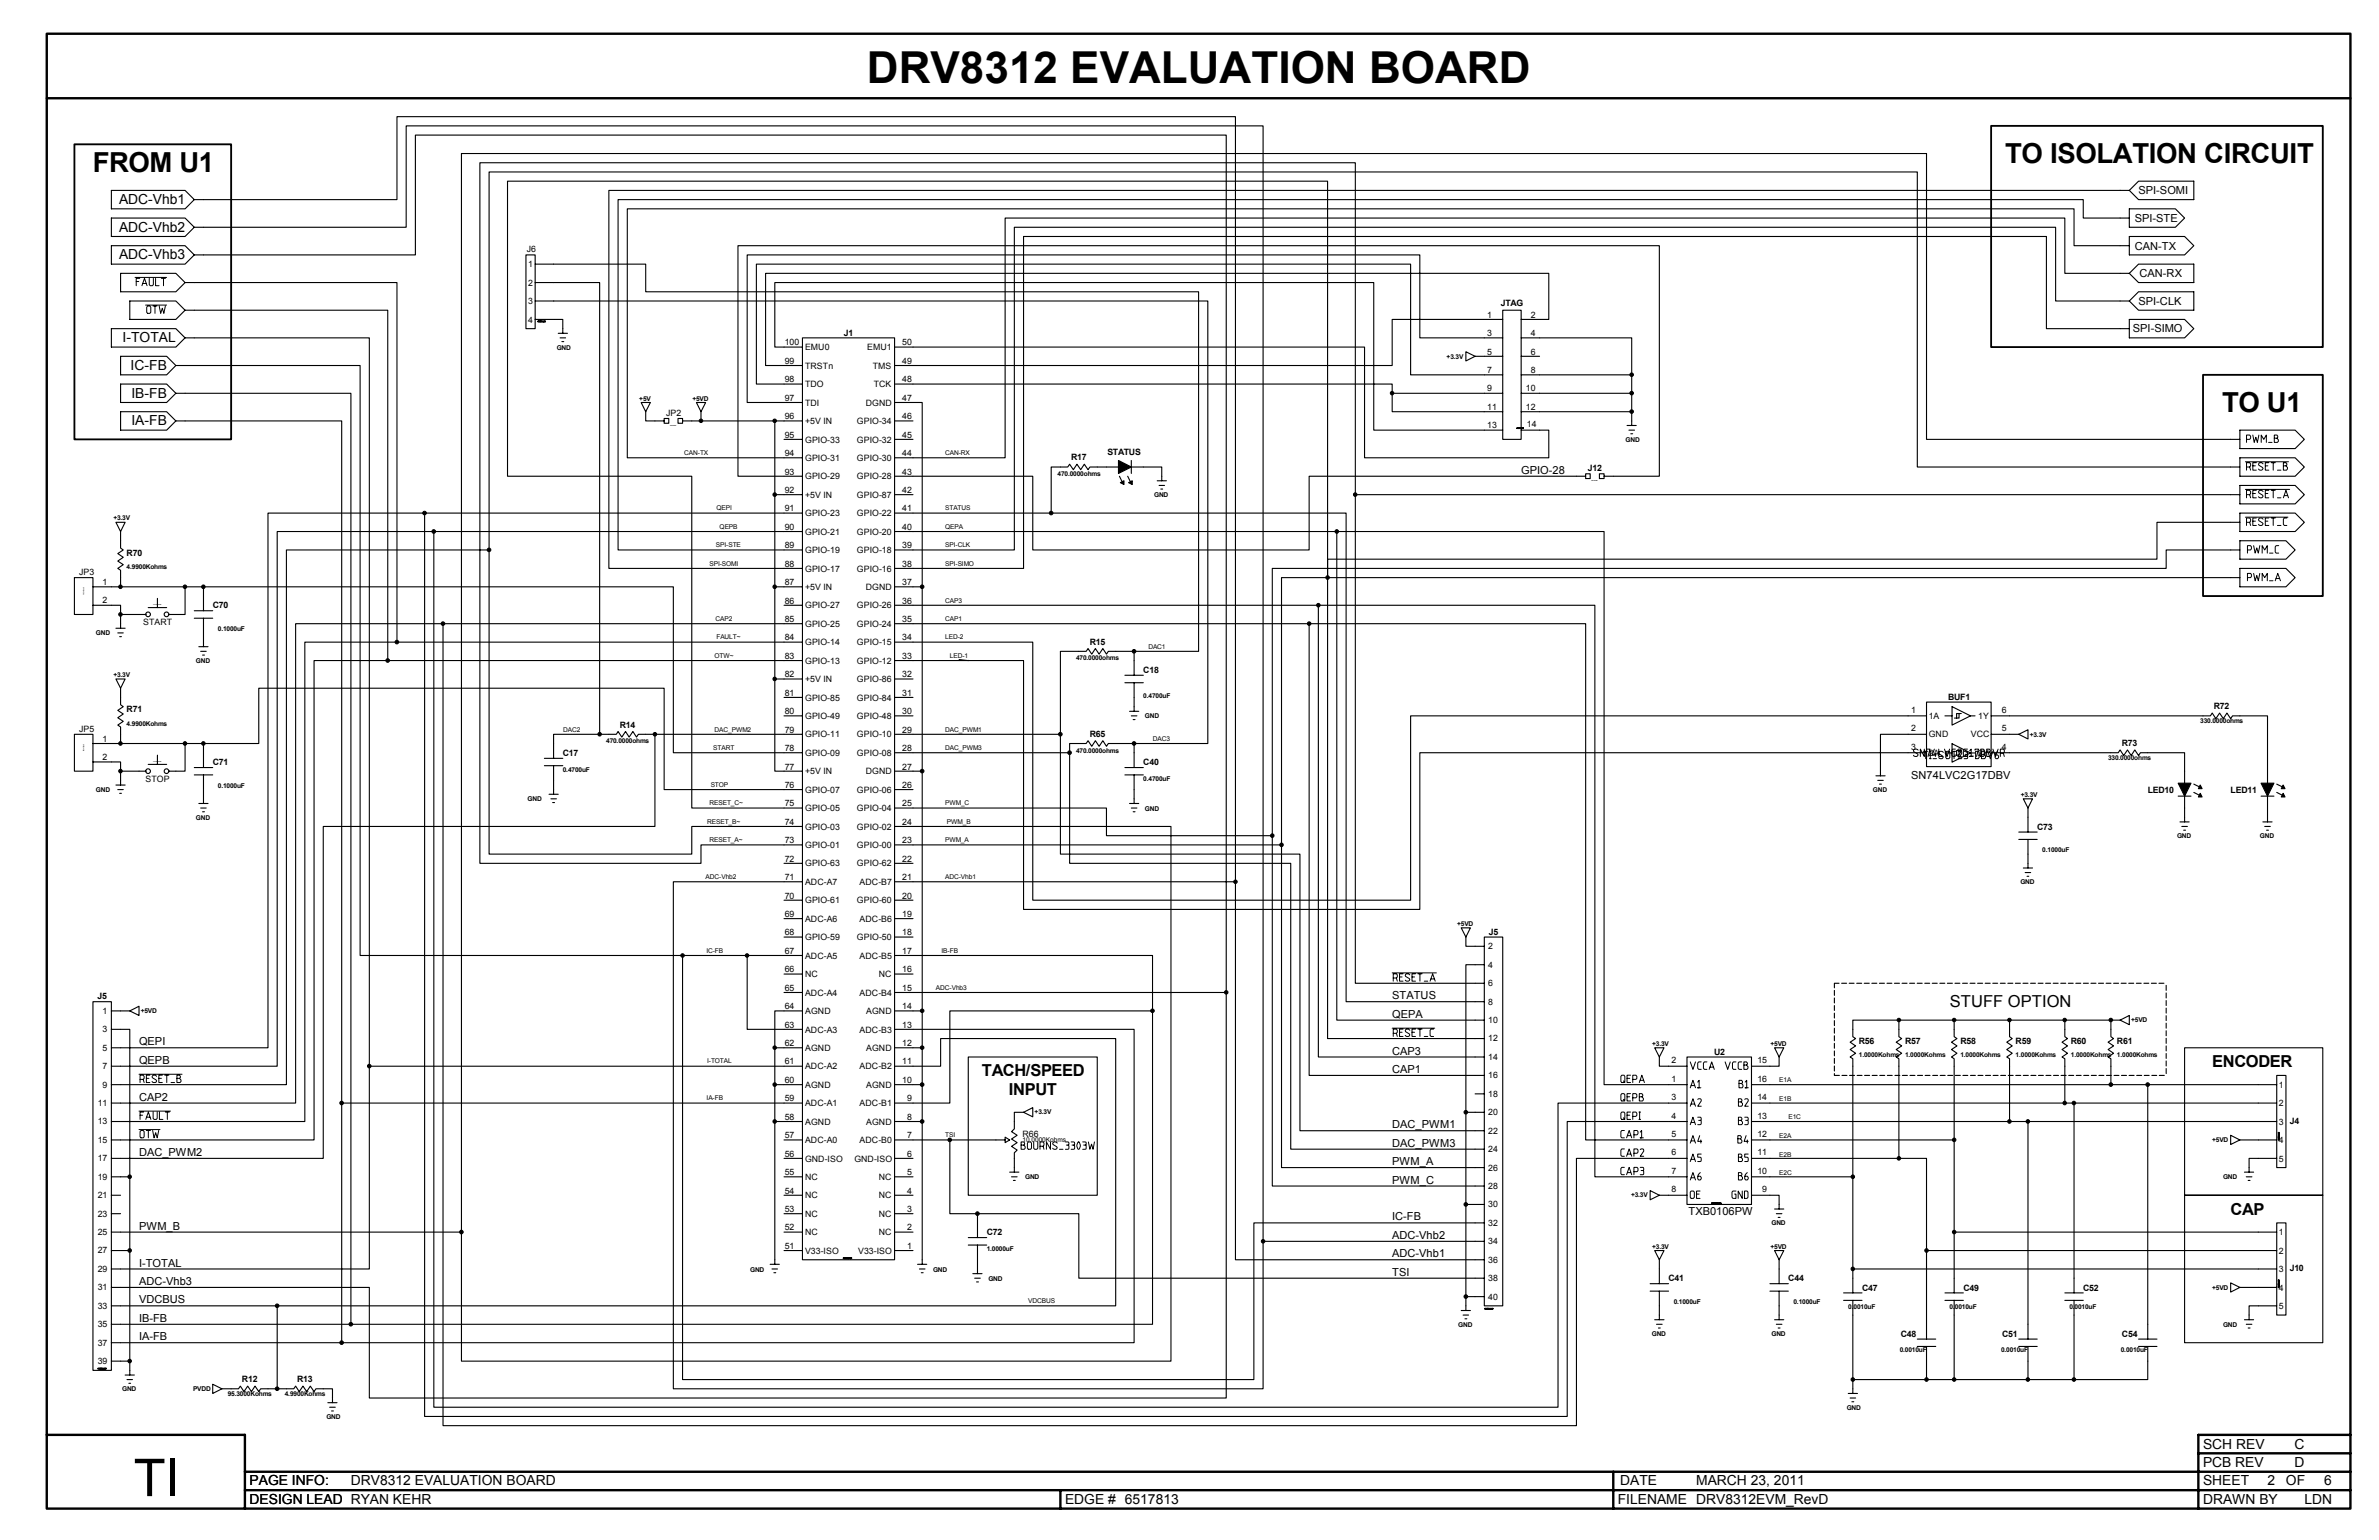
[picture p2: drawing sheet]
<svg xmlns="http://www.w3.org/2000/svg" width="432mm" height="279mm" viewBox="0 0 432 279" stroke-linecap="round" stroke-linejoin="round" font-family="sans-serif">
<defs><g id="words">
<text font-size="9.5" x="24.3" y="271.4">TI</text>
<text font-size="8" x="157.4" y="15">DRV8312 EVALUATION BOARD</text>
<g font-size="5">
<text x="363.9" y="29.5">TO ISOLATION CIRCUIT</text>
<text x="16.8" y="31.2">FROM U1</text>
<text x="403.3" y="74.7">TO U1</text>
</g>
<g font-size="3">
<text x="353.9" y="182.7">STUFF OPTION</text>
<text x="178.2" y="195.3">TACH/SPEED</text>
<text x="401.5" y="193.6">ENCODER</text>
<text x="183.1" y="198.7">INPUT</text>
<text x="404.9" y="220.4">CAP</text>
</g>
<g font-size="2.5">
<text x="21.6" y="37">ADC-Vhb1</text>
<text x="21.6" y="47.1">ADC-Vhb3</text>
<text x="21.6" y="42">ADC-Vhb2</text>
<text x="22.2" y="62.1">I-TOTAL</text>
<text x="23.7" y="67.1">IC-FB</text>
<text x="23.9" y="72.2">IB-FB</text>
<text x="23.9" y="77.2">IA-FB</text>
<text x="399.9" y="262.8">SCH REV</text>
<text x="416.5" y="262.8">C</text>
<text x="45.3" y="269.5">PAGE INFO:</text>
<text x="63.7" y="269.5">DRV8312 EVALUATION BOARD</text>
<text x="294" y="269.5">DATE</text>
<text x="307.9" y="269.5">MARCH 23, 2011</text>
<text x="399.9" y="269.5">SHEET</text>
<text x="399.9" y="266.1">PCB REV</text>
<text x="411.6" y="269.5">2</text>
<text x="414.9" y="269.5">OF</text>
<text x="416.5" y="266.1">D</text>
<text x="421.9" y="269.5">6</text>
<text x="45.3" y="272.8">DESIGN LEAD RYAN KEHR</text>
<text x="193.3" y="272.8">EDGE # 6517813</text>
<text x="293.6" y="272.8">FILENAME DRV8312EVM_RevD</text>
<text x="399.9" y="272.8">DRAWN BY</text>
<text x="418.3" y="272.8">LDN</text>
</g>
<g font-size="2">
<text x="388.2" y="35.2">SPI-SOMI</text>
<text x="387.5" y="40.3">SPI-STE</text>
<text x="387.5" y="45.3">CAN-TX</text>
<text x="388.3" y="50.3">CAN-RX</text>
<text x="388.2" y="55.3">SPI-CLK</text>
<text x="387.1" y="60.3">SPI-SIMO</text>
<text x="276.1" y="86">GPIO-28</text>
<text x="346.9" y="141.2">SN74LVC2G17DBV</text>
<text x="252.7" y="181.3">STATUS</text>
<text x="252.7" y="184.6">QEPA</text>
<text x="25.2" y="189.7">QEPI</text>
<text x="252.7" y="191.3">CAP3</text>
<text x="25.2" y="193">QEPB</text>
<text x="252.7" y="194.7">CAP1</text>
<text x="25.2" y="199.7">CAP2</text>
<text x="25.2" y="209.7">DAC_PWM2</text>
<text x="252.7" y="204.7">DAC_PWM1</text>
<text x="252.7" y="208">DAC_PWM3</text>
<text x="252.7" y="214.7">PWM_C</text>
<text x="252.7" y="211.4">PWM_A</text>
<text x="252.7" y="221.4">IC-FB</text>
<text x="306.5" y="220.5">TXB0106PW</text>
<text x="25.2" y="223.1">PWM_B</text>
<text x="252.7" y="224.8">ADC-Vhb2</text>
<text x="25.2" y="233.1">ADC-Vhb3</text>
<text x="25.2" y="229.8">I-TOTAL</text>
<text x="252.7" y="228.1">ADC-Vhb1</text>
<text x="252.7" y="231.5">TSI</text>
<text x="25.2" y="239.8">IB-FB</text>
<text x="25.2" y="236.5">VDCBUS</text>
<text x="25.2" y="243.2">IA-FB</text>
</g>
<g font-size="1.6">
<text x="95.6" y="45.8">J6</text>
<text x="95.9" y="48.5">1</text>
<text x="95.9" y="51.8">2</text>
<text x="95.9" y="55.2">3</text>
<text x="95.9" y="58.5">4</text>
<text x="269.9" y="57.6">1</text>
<text x="272.4" y="55.5">JTAG</text>
<text x="277.8" y="57.6">2</text>
<text x="142.4" y="62.7">100</text>
<text x="146.1" y="63.5">EMU0</text>
<text x="153.1" y="60.9">J1</text>
<text x="157.4" y="63.5">EMU1</text>
<text x="163.8" y="62.7">50</text>
<text x="269.9" y="60.9">3</text>
<text x="269.9" y="64.3">5</text>
<text x="277.8" y="61">4</text>
<text x="277.8" y="64.3">6</text>
<text x="142.4" y="66">99</text>
<text x="142.4" y="69.4">98</text>
<text x="146.1" y="70.2">TDO</text>
<text x="146.1" y="66.9">TRSTn</text>
<text x="158.4" y="66.9">TMS</text>
<text x="158.6" y="70.2">TCK</text>
<text x="163.8" y="66">49</text>
<text x="163.8" y="69.4">48</text>
<text x="269.9" y="67.7">7</text>
<text x="269.9" y="71">9</text>
<text x="277" y="71">10</text>
<text x="277.8" y="67.7">8</text>
<text x="120.9" y="75.4">JP2</text>
<text x="142.4" y="72.7">97</text>
<text x="142.4" y="76.1">96</text>
<text x="146.1" y="73.6">TDI</text>
<text x="146.1" y="76.9">+5V IN</text>
<text x="155.5" y="76.9">GPIO-34</text>
<text x="157.1" y="73.6">DGND</text>
<text x="163.8" y="72.7">47</text>
<text x="163.8" y="76">46</text>
<text x="269.9" y="74.4">11</text>
<text x="269.9" y="77.7">13</text>
<text x="277" y="74.4">12</text>
<text x="277.2" y="77.5">14</text>
<text x="142.4" y="79.4">95</text>
<text x="142.4" y="82.7">94</text>
<text x="146.1" y="83.6">GPIO-31</text>
<text x="146.1" y="80.3">GPIO-33</text>
<text x="155.5" y="80.3">GPIO-32</text>
<text x="155.5" y="83.6">GPIO-30</text>
<text x="163.8" y="79.4">45</text>
<text x="163.8" y="82.7">44</text>
<text x="194.4" y="83.5">R17</text>
<text x="201" y="82.6">STATUS</text>
<text x="142.4" y="86.1">93</text>
<text x="142.4" y="89.4">92</text>
<text x="146.1" y="87">GPIO-29</text>
<text x="155.5" y="87">GPIO-28</text>
<text x="163.8" y="86.1">43</text>
<text x="163.8" y="89.4">42</text>
<text x="288.2" y="85.4">J12</text>
<text x="142.4" y="92.8">91</text>
<text x="146.1" y="90.3">+5V IN</text>
<text x="146.1" y="93.7">GPIO-23</text>
<text x="155.5" y="90.3">GPIO-87</text>
<text x="155.5" y="93.7">GPIO-22</text>
<text x="163.8" y="92.8">41</text>
<text x="23" y="100.8">R70</text>
<text x="142.4" y="96.1">90</text>
<text x="142.4" y="99.5">89</text>
<text x="146.1" y="100.4">GPIO-19</text>
<text x="146.1" y="97">GPIO-21</text>
<text x="155.5" y="100.4">GPIO-18</text>
<text x="155.5" y="97">GPIO-20</text>
<text x="163.8" y="96.1">40</text>
<text x="163.8" y="99.5">39</text>
<text x="14.4" y="104.3">JP3</text>
<text x="18.6" y="106.1">1</text>
<text x="142.4" y="102.8">88</text>
<text x="142.4" y="106.2">87</text>
<text x="146.1" y="107">+5V IN</text>
<text x="146.1" y="103.7">GPIO-17</text>
<text x="155.5" y="103.7">GPIO-16</text>
<text x="157.1" y="107">DGND</text>
<text x="163.8" y="102.8">38</text>
<text x="163.8" y="106.2">37</text>
<text x="18.6" y="109.5">2</text>
<text x="26" y="113.4">START</text>
<text x="38.6" y="110.4">C70</text>
<text x="142.4" y="109.5">86</text>
<text x="142.4" y="112.9">85</text>
<text x="146.1" y="110.4">GPIO-27</text>
<text x="146.1" y="113.7">GPIO-25</text>
<text x="155.5" y="113.7">GPIO-24</text>
<text x="155.5" y="110.4">GPIO-26</text>
<text x="163.8" y="109.5">36</text>
<text x="163.8" y="112.9">35</text>
<text x="142.4" y="116.2">84</text>
<text x="142.4" y="119.5">83</text>
<text x="146.1" y="117.1">GPIO-14</text>
<text x="155.5" y="117.1">GPIO-15</text>
<text x="163.8" y="116.2">34</text>
<text x="163.8" y="119.5">33</text>
<text x="197.8" y="116.9">R15</text>
<text x="142.4" y="122.9">82</text>
<text x="146.1" y="123.8">+5V IN</text>
<text x="146.1" y="120.4">GPIO-13</text>
<text x="155.5" y="123.8">GPIO-86</text>
<text x="155.5" y="120.4">GPIO-12</text>
<text x="163.8" y="122.9">32</text>
<text x="207.5" y="122.1">C18</text>
<text x="23" y="129.2">R71</text>
<text x="112.5" y="132">R14</text>
<text x="142.4" y="126.2">81</text>
<text x="142.4" y="129.6">80</text>
<text x="146.1" y="130.5">GPIO-49</text>
<text x="146.1" y="127.1">GPIO-85</text>
<text x="155.5" y="127.1">GPIO-84</text>
<text x="155.5" y="130.5">GPIO-48</text>
<text x="163.8" y="126.2">31</text>
<text x="163.8" y="129.6">30</text>
<text x="346.9" y="129.3">1</text>
<text x="350.1" y="130.5">1A</text>
<text x="353.6" y="127">BUF1</text>
<text x="359.1" y="130.5">1Y</text>
<text x="363.3" y="129.3">6</text>
<text x="401.8" y="128.7">R72</text>
<text x="14.4" y="132.8">JP5</text>
<text x="18.6" y="134.6">1</text>
<text x="18.6" y="137.9">2</text>
<text x="102.2" y="137.2">C17</text>
<text x="142.4" y="132.9">79</text>
<text x="142.4" y="136.3">78</text>
<text x="146.1" y="137.1">GPIO-09</text>
<text x="146.1" y="133.8">GPIO-11</text>
<text x="155.5" y="137.1">GPIO-08</text>
<text x="155.5" y="133.8">GPIO-10</text>
<text x="163.8" y="132.9">29</text>
<text x="163.8" y="136.3">28</text>
<text x="197.8" y="133.7">R65</text>
<text x="346.9" y="136">3</text>
<text x="346.9" y="132.7">2</text>
<text x="350.1" y="137.1">2A</text>
<text x="350.1" y="133.8">GND</text>
<text x="357.7" y="133.8">VCC</text>
<text x="359.1" y="137.1">2Y</text>
<text x="363.3" y="132.7">5</text>
<text x="363.3" y="136">4</text>
<text x="385.1" y="135.4">R73</text>
<text x="26.4" y="141.8">STOP</text>
<text x="38.6" y="138.8">C71</text>
<text x="142.4" y="139.6">77</text>
<text x="142.4" y="143">76</text>
<text x="146.1" y="140.5">+5V IN</text>
<text x="146.1" y="143.8">GPIO-07</text>
<text x="155.5" y="143.8">GPIO-06</text>
<text x="157.1" y="140.5">DGND</text>
<text x="163.8" y="139.6">27</text>
<text x="163.8" y="143">26</text>
<text x="207.5" y="138.8">C40</text>
<text x="389.8" y="143.9">LED10</text>
<text x="404.9" y="143.9">LED11</text>
<text x="142.4" y="146.3">75</text>
<text x="142.4" y="149.6">74</text>
<text x="146.1" y="147.2">GPIO-05</text>
<text x="155.5" y="147.2">GPIO-04</text>
<text x="163.8" y="146.3">25</text>
<text x="163.8" y="149.6">24</text>
<text x="142.4" y="153">73</text>
<text x="146.1" y="150.5">GPIO-03</text>
<text x="146.1" y="153.9">GPIO-01</text>
<text x="155.5" y="150.5">GPIO-02</text>
<text x="155.5" y="153.9">GPIO-00</text>
<text x="163.8" y="153">23</text>
<text x="369.8" y="150.5">C73</text>
<text x="142.4" y="156.3">72</text>
<text x="142.4" y="159.7">71</text>
<text x="146.1" y="160.5">ADC-A7</text>
<text x="146.1" y="157.2">GPIO-63</text>
<text x="155.5" y="157.2">GPIO-62</text>
<text x="156" y="160.5">ADC-B7</text>
<text x="163.8" y="156.3">22</text>
<text x="163.8" y="159.7">21</text>
<text x="142.4" y="163">70</text>
<text x="142.4" y="166.4">69</text>
<text x="146.1" y="167.2">ADC-A6</text>
<text x="146.1" y="163.9">GPIO-61</text>
<text x="155.5" y="163.9">GPIO-60</text>
<text x="156" y="167.2">ADC-B6</text>
<text x="163.8" y="163">20</text>
<text x="163.8" y="166.4">19</text>
<text x="142.4" y="169.7">68</text>
<text x="142.4" y="173.1">67</text>
<text x="146.1" y="173.9">ADC-A5</text>
<text x="146.1" y="170.6">GPIO-59</text>
<text x="155.5" y="170.6">GPIO-50</text>
<text x="156" y="173.9">ADC-B5</text>
<text x="163.8" y="169.7">18</text>
<text x="163.8" y="173.1">17</text>
<text x="270.1" y="172.2">2</text>
<text x="270.2" y="169.6">J5</text>
<text x="142.4" y="176.4">66</text>
<text x="142.4" y="179.7">65</text>
<text x="146.1" y="177.3">NC</text>
<text x="159.5" y="177.3">NC</text>
<text x="163.8" y="176.4">16</text>
<text x="163.8" y="179.7">15</text>
<text x="270.1" y="178.9">6</text>
<text x="270.1" y="175.6">4</text>
<text x="17.7" y="181.3">J5</text>
<text x="18.6" y="183.9">1</text>
<text x="142.4" y="183.1">64</text>
<text x="146.1" y="180.6">ADC-A4</text>
<text x="146.1" y="184">AGND</text>
<text x="156" y="180.6">ADC-B4</text>
<text x="157.2" y="184">AGND</text>
<text x="163.8" y="183.1">14</text>
<text x="270.1" y="185.6">10</text>
<text x="270.1" y="182.3">8</text>
<text x="18.6" y="190.6">5</text>
<text x="18.6" y="187.3">3</text>
<text x="142.4" y="186.4">63</text>
<text x="142.4" y="189.8">62</text>
<text x="146.1" y="187.3">ADC-A3</text>
<text x="146.1" y="190.7">AGND</text>
<text x="156" y="187.3">ADC-B3</text>
<text x="157.2" y="190.7">AGND</text>
<text x="163.8" y="186.4">13</text>
<text x="163.8" y="189.8">12</text>
<text x="270.1" y="189">12</text>
<text x="311.1" y="191.4">U2</text>
<text x="337.4" y="189.4">R56</text>
<text x="345.8" y="189.4">R57</text>
<text x="355.8" y="189.4">R58</text>
<text x="365.8" y="189.4">R59</text>
<text x="375.9" y="189.4">R60</text>
<text x="384.2" y="189.4">R61</text>
<text x="18.6" y="197.3">9</text>
<text x="18.6" y="194">7</text>
<text x="142.4" y="193.1">61</text>
<text x="142.4" y="196.5">60</text>
<text x="146.1" y="194">ADC-A2</text>
<text x="146.1" y="197.4">AGND</text>
<text x="156" y="194">ADC-B2</text>
<text x="157.2" y="197.4">AGND</text>
<text x="163.8" y="193.1">11</text>
<text x="163.8" y="196.5">10</text>
<text x="270.1" y="195.6">16</text>
<text x="270.1" y="192.3">14</text>
<text x="303.4" y="196.2">1</text>
<text x="303.4" y="192.9">2</text>
<text x="319" y="192.9">15</text>
<text x="319" y="196.2">16</text>
<text x="413.6" y="197.4">1</text>
<text x="17.7" y="200.7">11</text>
<text x="142.4" y="199.8">59</text>
<text x="142.4" y="203.2">58</text>
<text x="146.1" y="200.7">ADC-A1</text>
<text x="156" y="200.7">ADC-B1</text>
<text x="164.6" y="199.8">9</text>
<text x="164.6" y="203.2">8</text>
<text x="270.1" y="202.3">20</text>
<text x="270.1" y="199">18</text>
<text x="303.4" y="199.6">3</text>
<text x="303.4" y="202.9">4</text>
<text x="319" y="202.9">13</text>
<text x="319" y="199.6">14</text>
<text x="413.6" y="200.7">2</text>
<text x="415.6" y="203.9">J4</text>
<text x="17.7" y="207.3">15</text>
<text x="17.7" y="204">13</text>
<text x="142.4" y="206.5">57</text>
<text x="142.4" y="209.9">56</text>
<text x="146.1" y="207.4">ADC-A0</text>
<text x="146.1" y="204">AGND</text>
<text x="156" y="207.4">ADC-B0</text>
<text x="157.2" y="204">AGND</text>
<text x="164.6" y="206.5">7</text>
<text x="164.6" y="209.9">6</text>
<text x="185.6" y="206.3">R66</text>
<text x="270.1" y="209">24</text>
<text x="270.1" y="205.7">22</text>
<text x="303.4" y="206.3">5</text>
<text x="303.4" y="209.6">6</text>
<text x="319" y="209.6">11</text>
<text x="319" y="206.3">12</text>
<text x="413.6" y="204">3</text>
<text x="413.6" y="207.4">4</text>
<text x="17.7" y="214">19</text>
<text x="17.7" y="210.7">17</text>
<text x="142.4" y="213.2">55</text>
<text x="146.1" y="214.1">NC</text>
<text x="146.1" y="210.7">GND-ISO</text>
<text x="155.1" y="210.7">GND-ISO</text>
<text x="159.5" y="214.1">NC</text>
<text x="164.6" y="213.2">5</text>
<text x="270.1" y="215.7">28</text>
<text x="270.1" y="212.4">26</text>
<text x="303.4" y="213">7</text>
<text x="319" y="213">10</text>
<text x="413.6" y="210.7">5</text>
<text x="17.7" y="220.7">23</text>
<text x="17.7" y="217.4">21</text>
<text x="142.4" y="216.6">54</text>
<text x="142.4" y="219.9">53</text>
<text x="146.1" y="217.4">NC</text>
<text x="146.1" y="220.8">NC</text>
<text x="159.5" y="220.8">NC</text>
<text x="159.5" y="217.4">NC</text>
<text x="164.6" y="216.5">4</text>
<text x="164.6" y="219.9">3</text>
<text x="270.1" y="219.1">30</text>
<text x="303.4" y="216.3">8</text>
<text x="319.8" y="216.3">9</text>
<text x="17.7" y="227.4">27</text>
<text x="17.7" y="224.1">25</text>
<text x="142.4" y="223.2">52</text>
<text x="142.4" y="226.6">51</text>
<text x="146.1" y="227.5">V33-ISO</text>
<text x="146.1" y="224.1">NC</text>
<text x="155.7" y="227.5">V33-ISO</text>
<text x="159.5" y="224.1">NC</text>
<text x="164.6" y="223.2">2</text>
<text x="164.6" y="226.6">1</text>
<text x="179.1" y="224.1">C72</text>
<text x="270.1" y="225.7">34</text>
<text x="270.1" y="222.4">32</text>
<text x="413.6" y="227.5">2</text>
<text x="413.6" y="224.1">1</text>
<text x="17.7" y="230.8">29</text>
<text x="270.1" y="232.4">38</text>
<text x="270.1" y="229.1">36</text>
<text x="302.9" y="232.5">C41</text>
<text x="324.6" y="232.5">C44</text>
<text x="413.6" y="230.8">3</text>
<text x="415.6" y="230.6">J10</text>
<text x="17.7" y="237.4">33</text>
<text x="17.7" y="234.1">31</text>
<text x="270.1" y="235.8">40</text>
<text x="338" y="234.2">C47</text>
<text x="356.4" y="234.2">C49</text>
<text x="378.1" y="234.2">C52</text>
<text x="413.6" y="237.5">5</text>
<text x="413.6" y="234.1">4</text>
<text x="17.7" y="244.1">37</text>
<text x="17.7" y="240.8">35</text>
<text x="345" y="242.5">C48</text>
<text x="363.4" y="242.5">C51</text>
<text x="385.1" y="242.5">C54</text>
<text x="17.7" y="247.5">39</text>
<text x="43.9" y="250.7">R12</text>
<text x="54" y="250.7">R13</text>
</g>
<g font-size="1.2">
<text x="101" y="63.4">GND</text>
<text x="262.6" y="65">+3.3V</text>
<text x="116" y="72.7">+5V</text>
<text x="125.7" y="72.7">+5VD</text>
<text x="124.2" y="82.5">CAN-TX</text>
<text x="171.6" y="82.5">CAN-RX</text>
<text x="295.1" y="80.2">GND</text>
<text x="192" y="86.4">470.0000ohms</text>
<text x="20.6" y="94.4">+3.3V</text>
<text x="130" y="92.6">QEPI</text>
<text x="130.6" y="95.9">QEPB</text>
<text x="171.6" y="92.6">STATUS</text>
<text x="171.6" y="95.9">QEPA</text>
<text x="209.5" y="90.2">GND</text>
<text x="129.9" y="99.3">SPI-STE</text>
<text x="171.6" y="99.3">SPI-CLK</text>
<text x="23" y="103.2">4.9900Kohms</text>
<text x="128.8" y="102.6">SPI-SOMI</text>
<text x="171.6" y="102.6">SPI-SIMO</text>
<text x="129.9" y="112.7">CAP2</text>
<text x="171.6" y="109.3">CAP3</text>
<text x="171.6" y="112.7">CAP1</text>
<text x="17.4" y="115.3">GND</text>
<text x="39.5" y="114.4">0.1000uF</text>
<text x="129.7" y="119.4">OTW~</text>
<text x="130" y="116">FAULT~</text>
<text x="171.6" y="116">LED-2</text>
<text x="172.4" y="119.4">LED-1</text>
<text x="195.3" y="119.8">470.0000ohms</text>
<text x="208.4" y="117.7">DAC1</text>
<text x="20.6" y="122.9">+3.3V</text>
<text x="35.6" y="120.3">GND</text>
<text x="23" y="131.6">4.9900Kohms</text>
<text x="207.5" y="126.6">0.4700uF</text>
<text x="207.8" y="130.3">GND</text>
<text x="399.4" y="131.1">330.0000ohms</text>
<text x="102.2" y="132.7">DAC2</text>
<text x="110" y="134.9">470.0000ohms</text>
<text x="129.5" y="136.1">START</text>
<text x="129.7" y="132.7">DAC_PWM2</text>
<text x="171.6" y="132.7">DAC_PWM1</text>
<text x="171.6" y="136.1">DAC_PWM3</text>
<text x="195.3" y="136.5">470.0000ohms</text>
<text x="209.3" y="134.4">DAC3</text>
<text x="368.4" y="133.6">+3.3V</text>
<text x="382.6" y="137.8">330.0000ohms</text>
<text x="17.4" y="143.7">GND</text>
<text x="39.5" y="142.9">0.1000uF</text>
<text x="102.2" y="140">0.4700uF</text>
<text x="129" y="142.8">STOP</text>
<text x="207.5" y="141.6">0.4700uF</text>
<text x="340" y="143.7">GND</text>
<text x="35.6" y="148.7">GND</text>
<text x="95.8" y="145.4">GND</text>
<text x="128.4" y="149.5">RESET_B~</text>
<text x="128.8" y="146.1">RESET_C~</text>
<text x="171.6" y="146.1">PWM_C</text>
<text x="171.9" y="149.5">PWM_B</text>
<text x="207.8" y="147.1">GND</text>
<text x="366.8" y="144.6">+3.3V</text>
<text x="128.8" y="152.8">RESET_A~</text>
<text x="171.5" y="152.8">PWM_A</text>
<text x="370.7" y="154.6">0.1000uF</text>
<text x="395.1" y="152.1">GND</text>
<text x="410.2" y="152.1">GND</text>
<text x="128.1" y="159.5">ADC-Vhb2</text>
<text x="171.6" y="159.5">ADC-Vhb1</text>
<text x="366.7" y="160.4">GND</text>
<text x="264.5" y="168">+5VD</text>
<text x="128.2" y="172.9">IC-FB</text>
<text x="170.9" y="172.9">IB-FB</text>
<text x="169.9" y="179.6">ADC-Vhb3</text>
<text x="25.5" y="183.8">+5VD</text>
<text x="386.8" y="185.5">+5VD</text>
<text x="299.9" y="189.7">+3.3V</text>
<text x="321.4" y="189.7">+5VD</text>
<text x="337.4" y="191.9">1.0000Kohms</text>
<text x="345.8" y="191.9">1.0000Kohms</text>
<text x="355.8" y="191.9">1.0000Kohms</text>
<text x="365.8" y="191.9">1.0000Kohms</text>
<text x="375.9" y="191.9">1.0000Kohms</text>
<text x="384.2" y="191.9">1.0000Kohms</text>
<text x="128.4" y="192.9">I-TOTAL</text>
<text x="322.9" y="196.4">E1A</text>
<text x="128.2" y="199.6">IA-FB</text>
<text x="187.8" y="202.2">+3.3V</text>
<text x="322.9" y="199.7">E1B</text>
<text x="324.6" y="203.1">E1C</text>
<text x="171.6" y="206.3">TSI</text>
<text x="185.6" y="207.3">10.0000Kohms</text>
<text x="322.9" y="206.5">E2A</text>
<text x="322.9" y="209.8">E2B</text>
<text x="401.5" y="207.2">+5VD</text>
<text x="186.1" y="214">GND</text>
<text x="322.9" y="213.2">E2C</text>
<text x="403.5" y="214">GND</text>
<text x="296" y="217.2">+3.3V</text>
<text x="179.1" y="226.9">1.0000uF</text>
<text x="299.9" y="226.5">+3.3V</text>
<text x="321.4" y="226.5">+5VD</text>
<text x="321.5" y="222.3">GND</text>
<text x="136.2" y="230.7">GND</text>
<text x="169.4" y="230.7">GND</text>
<text x="179.4" y="232.4">GND</text>
<text x="401.5" y="234">+5VD</text>
<text x="186.6" y="236.4">VDCBUS</text>
<text x="303.8" y="236.5">0.1000uF</text>
<text x="325.5" y="236.5">0.1000uF</text>
<text x="335.5" y="237.5">0.0010uF</text>
<text x="353.9" y="237.5">0.0010uF</text>
<text x="375.6" y="237.5">0.0010uF</text>
<text x="264.7" y="240.7">GND</text>
<text x="299.8" y="242.4">GND</text>
<text x="321.5" y="242.4">GND</text>
<text x="344.8" y="245.4">0.0010uF</text>
<text x="363.2" y="245.4">0.0010uF</text>
<text x="384.9" y="245.4">0.0010uF</text>
<text x="403.5" y="240.7">GND</text>
<text x="22.2" y="252.4">GND</text>
<text x="35.1" y="252.4">PVDD</text>
<text x="41.3" y="253.2">95.3000Kohms</text>
<text x="51.7" y="253.2">4.9900Kohms</text>
<text x="59.2" y="257.5">GND</text>
<text x="335.2" y="255.8">GND</text>
</g>
<g font-size=".2">
<text x="121.6" y="77.2">PBC02SAAN</text>
<text x="288.9" y="87.2">PBC02SAAN</text>
<text x="15.3" y="107.9" transform="rotate(-90 15.3 107.9)">PBC02SAAN</text>
<text x="27.8" y="109.8">TL1015AF160QG</text>
<text x="15.3" y="136.3" transform="rotate(-90 15.3 136.3)">PBC02SAAN</text>
<text x="27.8" y="138.2">TL1015AF160QG</text>
</g>
</g></defs>
<g fill="none" stroke="#000" stroke-width=".2">
<path d="M20.2 39.6h13.4l1.7 1.6-1.7 1.7h-13.4zM20.2 34.5h13.4l1.7 1.7-1.7 1.7h-13.4zM35.3 36.2h36.8v-15h152.1v138.8h-61.8M386.5 34.5h-276v68.6h35.1M386.5 39.6h-8.4v-3.4h-265.9v63.6h33.4M386.5 37.9h8.3l1.7 1.7-1.7 1.6h-8.3zM388.2 32.9h10v3.3h-10l-1.7-1.7zM20.2 44.6h13.4l1.7 1.6-1.7 1.7h-13.4zM20.2 59.6h11.7l1.7 1.7-1.7 1.7h-11.7zM21.9 49.6h10l1.7 1.7-1.7 1.6h-10zM23.6 54.6h8.3l1.7 1.7-1.7 1.7h-8.3zM33.6 51.3h38.5v65.2"/>
<path d="M33.6 56.3h36.8v63.5M35.3 46.2h40.1v-21.7h147.2v155.6h-60.2M35.3 41.2h38.4v-18.4h155.6v229.2h-107.1v-92h23.4M95.5 46.2h1.6v13.4h-1.6zM97.1 51.3h11.7v81.9M97.1 58h5.1v2.5h.8M97.1 54.6h122.1v80.3h-18l-.4 .5-.6-1-.7 1-.7-1-.6 1-.7-1-.4 .5h-3v21.7h40.2v51.9h35.1M97.1 47.9h20.1v5h100.4v65.3h-16.4l-.4 .5-.6-1-.7 1-.7-1-.6 1-.7-1-.4 .5h-4.6v36.8h43.4v50.1h33.5M272.8 58h-20.1v8.3h-90.3M272.8 56.3h3.3v23.4h-3.3zM276.1 58h5v-8.4h-142.1v16.7h6.6M386.5 49.6h-11.7v-10h-192.4v43.5h-20"/>
<path d="M386.5 44.6h-10.1v-6.7h-262.5v45.2h31.7M386.5 54.6h-13.4v-13.4h-189v58.6h-21.7M386.5 59.6h-15.1v-16.7h-185.6v60.2h-23.4M386.5 42.9h10l1.7 1.7-1.7 1.6h-10zM386.5 58h10l1.7 1.6-1.7 1.7h-10zM388.2 47.9h10v3.4h-10l-1.7-1.7zM388.2 52.9h10v3.4h-10l-1.7-1.7zM21.9 64.6h8.3l1.7 1.7-1.7 1.7h-8.3zM21.9 69.7h8.3l1.7 1.7-1.7 1.6h-8.3zM21.9 74.7h8.3l1.7 1.7-1.7 1.6h-8.3zM31.9 71.4h31.8v168.9M31.9 66.3h33.5v107.1h80.2"/>
<path d="M31.9 76.4h30.1v123.7h83.6M33.6 61.3h33.4v132.1M101.3 60.5h.9M101.7 61.3h1M102 62h.3M116.4 73h1.6l-.8 1.7zM117.2 74.7v1.7h3.3M120.5 75.9h.9v.9h-.9zM123.1 75.9h.8v.9h-.8zM123.9 76.4h21.7M126.4 73h1.7l-.9 1.7zM127.2 74.7v1.7"/>
<path d="M140.6 76.4v63.5h5M142.3 79.7h3.3M145.6 61.3h16.8v167.3h-16.8zM145.6 63h-5v-11.7h108.7v26.7h23.5M162.4 73h5v156.4h-.9M162.4 63h85.3v20.1h33.4v-5.1h-5M162.4 69.7h90.3v5h20.1M162.4 76.4h3.3M162.4 79.7h3.3M252.7 71.4h20.1M266.1 63.8l1.6 .8-1.6 .9zM267.7 64.6h5.1"/>
<path d="M272.8 68h-16.8v-20.1h-118.7v21.8h8.3M272.8 61.3h-15.1v-15.1h-122.1v26.8h10M276.1 61.3h20.1v15.9h.8M276.1 71.4h20.1M276.1 64.6h3.3M276.1 68h20.1M276.1 74.7h20.1M295.3 77.2h.9M295.7 78h1M296 78.7h.3M406.5 79.7h-56.8v-51.8h-265.9v219.1h128.7v-97.1h-50.1M406.5 78h10.1l1.7 1.7-1.7 1.7h-10.1z"/>
<path d="M21 94.8h1.7l-.8 1.6zM21.9 96.4v3l.5 .4-1 .6 1 .7-1 .7 1 .6-1 .7 .5 .4v3M77.1 93.1v163.9h207.4v-53.5h21.7M78.7 96.4v158.9h204.1v-55.2h23.4M140.6 89.7h5M145.6 96.4h-95.3v97h-30.1M145.6 93.1h-97v97h-28.4M145.6 86.4h-11.7v-41.8h167.3v41.8h-10.1M162.4 96.4h128.7v100.4h15.1M162.4 93.1h81.9v88.6h25.1M162.4 86.4h25.1v13.4h50.1v-13.4h50.2M162.4 89.7h3.3"/>
<path d="M203.2 86.4l.6 1.3M204.7 86.4l.6 1.3M205.3 83.5v2.4M210 87.2h.9v-2.5h-13.1l-.3 .5-.7-1-.6 1-.7-1-.7 1-.7-1-.3 .5h-3v8.4M210.4 88.1h1M210.7 88.7h.3M210.9 87.2h.8M242.6 96.4v88.7h26.8M246 89.7h160.5M287.8 86h.8v.8h-.8zM290.3 86h.8v.8h-.8zM406.5 84.7h-58.5v-53.5h-259.2v68.6"/>
<path d="M406.5 94.8h-15v6.7h-150.5v86.9h28.4M406.5 99.8h-13.3v3.3h-162.3v48.5h-30.1v-5h-38.4M406.5 83.1h10.1l1.7 1.6-1.7 1.7h-10.1zM406.5 98.1h8.4l1.7 1.7-1.7 1.7h-8.4zM406.5 93.1h10.1l1.7 1.7-1.7 1.6h-10.1zM406.5 88.1h10.1l1.7 1.6-1.7 1.7h-10.1zM13.5 104.8h3.4v6.7h-3.4zM16.9 109.8h5v4.2h.8M16.9 106.5h105.3v30.1h23.4M21 114h.9M21.4 114.8h1M21.7 115.5h.3"/>
<path d="M21.9 111.5h4.6M26.9 110.2h3.3M28.6 108.6v1.6M33.6 106.5v5h-2.9M35.3 110.8h3.3M35.3 112.2h3.3M36.4 118.2h1M36.8 118.9h.3M36.9 112.2v5.1h-.8M36.9 106.5v4.3M36.9 117.3h.9M80.4 113.2v145.5h205.7v-48.5h20.1"/>
<path d="M140.6 106.5h5M142.3 109.8h3.3M145.6 119.8h-88.6v87h-36.8M145.6 116.5h-90.3v87h-35.1M145.6 113.2h-91.9v86.9h-33.5M162.4 109.8h127.1v103.7h16.7M162.4 113.2h125.4v93.6h18.4M162.4 116.5h25.1v46.8h68.5v-33.4h93.7M162.4 119.8h23.4v45.2h71.9v-28.4h92M162.4 106.5h5M205.8 118.2v4.3M237.6 113.2v81.9h31.8"/>
<path d="M239.3 109.8v82h30.1M241 104.8v-71.9h-148.9v53.5h33.5v60.2h20M406.5 104.8h-173.9v48.5h-70.2M406.5 103.1h8.4l1.7 1.7-1.7 1.7h-8.4zM13.5 133.2h3.4v6.7h-3.4zM16.9 138.2h5v4.2h.8M16.9 134.9h30.1v-10h73.5v18.4h25.1M21 123.2h1.7l-.8 1.7zM21.9 124.9v3l.5 .3-1 .7 1 .6-1 .7 1 .7-1 .7 .5 .3v3M21.9 139.9h4.6M26.9 138.7h3.3M28.6 137v1.7"/>
<path d="M33.6 134.9v5h-2.9M35.3 139.3h3.3M36.9 134.9v4.4M98.8 137.6h3.4M98.8 138.9h3.4M100.5 138.9v5.2h-.8M118.9 133.2h-3l-.4 .5-.6-1-.7 1-.7-1-.6 1-.7-1-.3 .5h-11.4v4.4M140.6 123.2h5M142.3 129.9h3.3M142.3 126.5h3.3M145.6 133.2h-26.7v16.7h-60.2v60.3h-38.5M162.4 133.2h30.1"/>
<path d="M162.4 139.9h5M162.4 123.2h3.3M162.4 136.6h31.7M162.4 129.9h3.3M162.4 126.5h3.3M204.2 122.5h3.3M204.2 123.9h3.3M204.2 139.3h3.3M205.3 129.9h1.1M205.7 130.6h.3M205.8 123.9v5.2h-.8M205.8 134.9v4.4"/>
<path d="M205.8 129.1h.9M349.7 127.4h11.7v11.7h-11.7zM349.7 133.2h-8.4v7.6h-.8M353 129.9h1.3M353 136.6h1.3M354.3 128.2l3.4 1.7-3.4 1.7zM354.3 134.9l3.4 1.7-3.4 1.7zM355.6 129.5v.8h-.9M355.6 136.2v.8h-.9M356 129.5h-.9v.8M356 136.2h-.9v.8M357.7 129.9h.8"/>
<path d="M357.7 136.6h.8M361.4 136.6h23.1l.3-.5 .7 1 .6-1 .7 1 .7-1 .7 1 .3-.5h8v12.5h-.8M361.4 129.9h39.8l.3-.5 .7 1 .7-1 .6 1 .7-1 .7 1 .3-.5h6.4v19.2h-.9M361.4 133.2h5M366.4 133.2l1.7-.8v1.7zM21 142.4h.9M21.4 143.3h1M21.7 143.9h.3M35.3 140.6h3.3M36.4 146.6h1M36.8 147.3h.3M36.9 140.6v5.2h-.8"/>
<path d="M36.9 145.8h.9M100 144.9h1M100.3 145.6h.3M100.5 144.1h.8M142.3 156.6h3.3M145.6 149.9h-20v5.1h-36.8v-55.2h-36.8v97h-31.8M145.6 153.3h-18.4v3.3h-40.1v-127.1h158.9v148.9h23.4M162.4 156.6h3.3M162.4 143.3h3.3M204.2 140.6h3.3M205.3 146.6h1.1M205.7 147.3h.3"/>
<path d="M205.8 140.6v5.2h-.8M205.8 145.8h.9M224.2 160v68.6h45.2M230.9 151.6v63.6h38.5M232.6 153.3v58.5h36.8M340.8 141.6h1M341.1 142.3h.4M341.3 140.8h.9M366.4 151h3.4M366.4 152.3h3.4M367.2 144.9h1.7l-.8 1.7zM367.6 158.3h1"/>
<path d="M367.9 159h.3M368.1 152.3v5.2h-.9M368.1 146.6v4.4M368.1 157.5h.8M395.4 144.4h2.3M396 149.9h1M396.3 150.6h.4M396.5 149.1h.8M398.2 142.3l1.3 .6M398.2 143.8l1.3 .6M410.4 144.4h2.3M411.1 149.9h1"/>
<path d="M411.4 150.6h.3M411.6 149.1h.8M413.2 142.3l1.4 .6M413.2 143.8l1.4 .6M123.9 173.4v76.9h103.7v-28.4h41.8M135.6 173.4v13.4h10M142.3 176.7h3.3M142.3 170h3.3M142.3 166.7h3.3M142.3 163.3h3.3M162.4 173.4h46.8v66.9h-189M162.4 176.7h3.3"/>
<path d="M162.4 170h3.3M162.4 166.7h3.3M162.4 163.3h3.3M265.2 168.3h1.7l-.8 1.7zM266.1 170v1.7h3.3M269.4 170h3.4v66.9h-3.4zM269.4 175h-3.3v62.8h-.9M333 179.7v.9M333.8 178.4h-.8v.8M334.3 178.4h.9M335.6 178.4h.9M337 178.4h.9"/>
<path d="M338.4 178.4h.9M339.7 178.4h1M341.1 178.4h.9M342.5 178.4h.9M343.9 178.4h.9M345.2 178.4h.9M346.6 178.4h.9M348 178.4h.9M349.4 178.4h.8M350.7 178.4h.9M352.1 178.4h.9M353.5 178.4h.9"/>
<path d="M354.8 178.4h.9M356.2 178.4h.9M357.6 178.4h.9M358.9 178.4h1M360.3 178.4h.9M361.7 178.4h.9M363.1 178.4h.9M364.4 178.4h.9M365.8 178.4h.9M367.2 178.4h.9M368.6 178.4h.8M369.9 178.4h.9"/>
<path d="M371.3 178.4h.9M372.7 178.4h.9M374 178.4h.9M375.4 178.4h.9M376.8 178.4h.9M378.1 178.4h1M379.5 178.4h.9M380.9 178.4h.9M382.3 178.4h.9M383.6 178.4h.9M385 178.4h.9M386.4 178.4h.9"/>
<path d="M387.8 178.4h.8M389.1 178.4h.9M390.5 178.4h.9M391.9 178.4h.9M393.2 178.8v.9M16.9 181.7h3.3v66.9h-3.3zM20.2 186.8h3.4v62.7h-.9M20.2 183.4h3.4M23.6 183.4l1.6-.8v1.6zM140.6 190.1h5M140.6 196.8h5M142.3 180.1h3.3"/>
<path d="M145.6 183.4h-5v46h.9M145.6 193.4h-78.6v36.8h-46.8M162.4 186.8h43.4v56.8h-143.8M162.4 193.4h8.3v-5h31.8v48.5h-182.3M162.4 190.1h5M162.4 196.8h5M162.4 183.4h5M175.7 191.8h23.5v25.1h-23.5zM209.2 183.4h-36.8v16.7h-10M222.6 180.1v73.5h-155.6v-20h-46.8M267.7 198.5h1.7M300.3 190.1h1.7l-.8 1.7z"/>
<path d="M301.2 191.8v1.6h5M306.2 191.8h11.7v26.7h-11.7zM317.9 196.8h95.3M322.1 190.1h1.7l-.9 1.7zM322.9 191.8v1.6h-5M333 194.8v.3h.9M333 181.1v.9M333 182.4v.9M333 183.8v.9M333 185.2v.9M333 186.5v1M333 187.9v.9"/>
<path d="M333 189.3v.9M333 190.7v.9M333 192v.9M333 193.4v.9M334.3 195.1h.9M335.7 195.1h.9M337.1 195.1h.9M338.4 195.1h.9M339.8 195.1h.9M341.2 195.1h.9M342.6 195.1h.9M343.9 195.1h.9"/>
<path d="M344.7 185.1v3l.5 .3-1 .7 1 .7-1 .6 1 .7-1 .7 .5 .3v18.1M345.3 195.1h.9M346.7 195.1h.9M348 195.1h1M349.4 195.1h.9M350.8 195.1h.9M352.1 195.1h1M353.5 195.1h.9M354.7 185.1v3l.5 .3-1 .7 1 .7-1 .6 1 .7-1 .7 .5 .3v42.5M354.9 195.1h.9M356.3 195.1h.9M357.7 195.1h.8"/>
<path d="M359 195.1h.9M360.4 195.1h.9M361.8 195.1h.9M363.1 195.1h.9M364.5 195.1h.9M364.7 185.1v3l.5 .3-1 .7 1 .7-1 .6 1 .7-1 .7 .5 .3v11.4M365.9 195.1h.9M367.2 195.1h1M368.6 195.1h.9M370 195.1h.9M371.3 195.1h1M372.7 195.1h.9"/>
<path d="M374.1 195.1h.9M374.8 185.1v3l.5 .3-1 .7 1 .7-1 .6 1 .7-1 .7 .5 .3v8M375.5 195.1h.9M376.9 195.1h.8M378.2 195.1h.9M379.6 195.1h.9M381 195.1h.9M382.3 195.1h.9M383.1 185.1v3l.5 .3-1 .7 1 .7-1 .6 1 .7-1 .7 .5 .3v4.7M383.7 195.1h.9M384.8 185.1h-48.5v3l.5 .3-1 .7 1 .7-1 .6 1 .7-1 .7 .5 .3v38.1M384.8 185.1l1.7-.9v1.7z"/>
<path d="M385.1 195.1h.9M386.4 195.1h.9M387.8 195.1h.9M389.2 195.1h.9M389.8 196.8v46.2M390.6 195.1h.9M391.9 195.1h.9M393.2 180.1v1M393.2 181.5v.9M393.2 182.9v.9M393.2 184.3v.9M393.2 185.6v.9"/>
<path d="M393.2 187v.9M393.2 188.4v.9M393.2 189.8v.9M393.2 191.1v.9M393.2 192.5v.9M393.2 193.9v.9M396.5 190.1h25.1v26.8h-25.1zM413.2 195.1h1.7v16.7h-1.7zM20.2 216.9h1.7M20.2 213.5h3.4M62 200.1v43.5h-41.8M140.6 203.5h5"/>
<path d="M142.3 216.9h3.3M142.3 213.5h3.3M142.3 206.8h3.3M142.3 210.2h3.3M162.4 216.9h3.3M162.4 203.5h5M162.4 213.5h3.3M162.4 206.8h20M162.4 210.2h3.3M172.4 206.8v13.4h23.4v11.7h73.6M182.4 206.3l.9 .5-.9 .5zM183.6 213.5h1"/>
<path d="M183.9 214.2h.4M184.1 212.7h.8M185.8 201.8h-1.7v3l-.5 .5 1 .7-1 .7 1 .6-1 .7 1 .7-.5 .4v3.6h-.8M185.8 201.8l1.7-.8v1.6zM266.1 201.8h3.3M266.1 218.5h3.3M299.5 216l1.7 .9-1.7 .8zM301.2 216.9h5M317.9 216.9h5v2.5h-.8M317.9 210.2h31.8v32.8M317.9 203.5h95.3M317.9 213.5h18.4"/>
<path d="M317.9 200.1h95.3M317.9 206.8h36.8M322.9 219.4h.9M368.1 203.5v39.5M376.4 200.1v34.5M396.5 216.9h25.1v26.7h-25.1zM404.9 206l1.6 .8-1.6 .8zM406.5 206.8h6.7M407.7 213.5h1M408.1 214.2h.3M408.2 212.7h.8M413.2 210.2h-5v2.5h-.8"/>
<path d="M20.2 226.9h3.4M20.2 223.5h63.6M20.2 220.2h1.7M50.3 236.9v15.1M139.8 229.4h.8M140.1 230.2h1M140.5 230.9h.3M142.3 226.9h3.3M142.3 223.5h3.3M142.3 220.2h3.3M162.4 226.9h3.3M162.4 223.5h3.3"/>
<path d="M162.4 220.2h3.3M166.9 230.2h1M167.2 230.9h.4M167.4 229.4h.8M175.7 224.5h3.4M175.7 225.9h3.4M176.9 231.9h1M177.2 232.6h.4M177.4 225.9v5.2h-.8M177.4 220.2v4.3M177.4 231.1h.8M229.3 225.2h40.1"/>
<path d="M265.6 238.6h1M265.9 239.3h.3M266.1 235.2h3.3M266.1 237.8h.8M299.5 232.9h3.4M299.5 234.3h3.4M300.3 226.9h1.7l-.8 1.7zM301.2 234.3v5.1h-.9M301.2 228.6v4.3M301.2 239.4h.8M321.2 232.9h3.4M321.2 234.3h3.4"/>
<path d="M322.1 226.9h1.7l-.9 1.7zM322.4 220.2h1M322.7 220.9h.4M322.9 234.3v5.1h-.8M322.9 228.6v4.3M322.9 239.4h.9M334.6 234.6h3.4M334.6 235.9h3.4M336.3 235.9v14.4M349.7 226.9h63.5M353 234.6h3.4M353 235.9h3.4"/>
<path d="M354.7 223.5h58.5M354.7 235.9v14.4M374.8 234.6h3.3M374.8 235.9h3.3M376.4 235.9v14.4M404.9 232.7l1.6 .9-1.6 .8zM406.5 233.6h6.7M408.2 239.4h.8M413.2 221.9h1.7v16.7h-1.7zM413.2 230.2h-76.9v4.4M413.2 236.9h-5v2.5h-.8M20.2 247h3.4"/>
<path d="M23.1 250.3h.9M23.4 251h.3M23.6 249.5h.8M38.6 251.1l1.7 .9-1.7 .8zM40.3 252h3l.3-.5 .7 1 .7-1 .6 1 .7-1 .7 1 .3-.5h6l.4-.5 .6 1 .7-1 .7 1 .6-1 .7 1 .3-.5h3v2.5h.9M59.5 254.5h.8M59.8 255.3h1.1M60.2 256h.3M300.7 240.3h1M301 240.9h.3M322.4 240.3h1M322.7 240.9h.4"/>
<path d="M335.5 252.8h.8M335.8 253.6h1M336.1 254.3h.4M348 243h3.3M348 244.3h3.3M349.7 244.3v6M366.4 243h3.4M366.4 244.3h3.4M368.1 244.3v6M388.2 243h3.3M388.2 244.3h3.3M389.8 244.3v6h-53.5v2.5h.8"/>
<path d="M407.7 240.3h1M408.1 240.9h.3"/>
<circle cx="26.9" cy="111.5" r=".43"/>
<circle cx="30.2" cy="111.5" r=".43"/>
<circle cx="26.9" cy="139.9" r=".43"/>
<circle cx="30.2" cy="139.9" r=".43"/>
</g>
<g fill="#000" stroke="#000" stroke-width=".18">
<circle cx="127.2" cy="76.3" r=".32"/>
<circle cx="140.6" cy="76.3" r=".32"/>
<circle cx="252.7" cy="71.3" r=".32"/>
<circle cx="296.2" cy="74.7" r=".33"/>
<circle cx="296.2" cy="71.3" r=".33"/>
<circle cx="296.2" cy="68" r=".33"/>
<circle cx="77.1" cy="93.1" r=".33"/>
<circle cx="78.7" cy="96.4" r=".33"/>
<circle cx="88.8" cy="99.8" r=".33"/>
<circle cx="140.6" cy="89.7" r=".32"/>
<circle cx="190.8" cy="93.1" r=".33"/>
<circle cx="242.6" cy="96.4" r=".32"/>
<circle cx="246" cy="89.7" r=".32"/>
<circle cx="21.9" cy="106.5" r=".32"/>
<circle cx="21.9" cy="111.5" r=".32"/>
<circle cx="33.6" cy="106.5" r=".32"/>
<circle cx="36.9" cy="106.5" r=".32"/>
<circle cx="70.4" cy="119.8" r=".33"/>
<circle cx="72" cy="116.5" r=".33"/>
<circle cx="80.4" cy="113.1" r=".33"/>
<circle cx="140.6" cy="106.5" r=".32"/>
<circle cx="167.4" cy="106.5" r=".33"/>
<circle cx="205.8" cy="118.2" r=".33"/>
<circle cx="237.6" cy="113.1" r=".32"/>
<circle cx="239.3" cy="109.8" r=".32"/>
<circle cx="241" cy="104.8" r=".32"/>
<circle cx="21.9" cy="139.9" r=".32"/>
<circle cx="21.9" cy="134.9" r=".32"/>
<circle cx="33.6" cy="134.9" r=".32"/>
<circle cx="36.9" cy="134.9" r=".32"/>
<circle cx="108.8" cy="133.2" r=".32"/>
<circle cx="118.9" cy="133.2" r=".32"/>
<circle cx="140.6" cy="123.2" r=".32"/>
<circle cx="167.4" cy="139.9" r=".33"/>
<circle cx="192.5" cy="133.2" r=".33"/>
<circle cx="194.1" cy="136.6" r=".33"/>
<circle cx="205.8" cy="134.9" r=".33"/>
<circle cx="224.2" cy="160" r=".32"/>
<circle cx="230.9" cy="151.6" r=".32"/>
<circle cx="232.6" cy="153.3" r=".32"/>
<circle cx="123.9" cy="173.4" r=".32"/>
<circle cx="135.6" cy="173.4" r=".32"/>
<circle cx="67" cy="193.4" r=".33"/>
<circle cx="140.6" cy="196.8" r=".32"/>
<circle cx="140.6" cy="190.1" r=".32"/>
<circle cx="167.4" cy="196.8" r=".33"/>
<circle cx="167.4" cy="190.1" r=".33"/>
<circle cx="167.4" cy="183.4" r=".33"/>
<circle cx="209.2" cy="183.4" r=".33"/>
<circle cx="222.6" cy="180" r=".32"/>
<circle cx="344.7" cy="185.1" r=".32"/>
<circle cx="354.7" cy="185.1" r=".32"/>
<circle cx="364.7" cy="185.1" r=".32"/>
<circle cx="374.8" cy="185.1" r=".32"/>
<circle cx="383.1" cy="196.8" r=".33"/>
<circle cx="383.1" cy="185.1" r=".33"/>
<circle cx="389.8" cy="196.8" r=".33"/>
<circle cx="23.5" cy="213.5" r=".32"/>
<circle cx="62" cy="200.1" r=".33"/>
<circle cx="140.6" cy="203.5" r=".32"/>
<circle cx="167.4" cy="203.5" r=".33"/>
<circle cx="172.4" cy="206.8" r=".33"/>
<circle cx="266.1" cy="218.5" r=".33"/>
<circle cx="266.1" cy="201.8" r=".33"/>
<circle cx="336.3" cy="213.5" r=".32"/>
<circle cx="344.6" cy="210.2" r=".32"/>
<circle cx="354.7" cy="206.8" r=".32"/>
<circle cx="364.7" cy="203.5" r=".32"/>
<circle cx="368.1" cy="203.5" r=".32"/>
<circle cx="374.7" cy="200.1" r=".32"/>
<circle cx="376.4" cy="200.1" r=".32"/>
<circle cx="23.5" cy="226.9" r=".32"/>
<circle cx="50.3" cy="236.9" r=".33"/>
<circle cx="83.7" cy="223.5" r=".33"/>
<circle cx="177.4" cy="220.2" r=".33"/>
<circle cx="229.2" cy="225.2" r=".32"/>
<circle cx="266.1" cy="235.2" r=".33"/>
<circle cx="336.3" cy="230.2" r=".32"/>
<circle cx="349.7" cy="226.9" r=".32"/>
<circle cx="354.7" cy="223.5" r=".32"/>
<circle cx="23.5" cy="246.9" r=".32"/>
<circle cx="50.3" cy="252" r=".33"/>
<circle cx="62" cy="243.6" r=".33"/>
<circle cx="63.7" cy="240.3" r=".33"/>
<circle cx="336.3" cy="250.3" r=".32"/>
<circle cx="349.7" cy="250.3" r=".32"/>
<circle cx="354.7" cy="250.3" r=".32"/>
<circle cx="368.1" cy="250.3" r=".32"/>
<circle cx="376.4" cy="250.3" r=".32"/>
</g>
<g fill="none" stroke="#000" stroke-width=".18">
<path d="M24.5 50.3h5.7M24.7 51.1h.5M25.4 50.5h-.7v1.3M25.8 51.8l.4-1.3 .5 1.3M25.9 51.4h.6M26.4 55.4h3.8M26.8 55.5h.4l.2 .2v1l-.2 .2h-.4l-.2-.2v-1zM27.1 50.5v1.1l.2 .2h.4l.1-.2v-1.1M27.8 55.5h.7M28.1 55.5v1.4M28.2 50.5v1.3h.7M28.9 55.5l.3 1.4 .3-1 .2 1 .3-1.4"/>
<path d="M29.3 50.5h.7M29.7 50.5v1.3M97.7 58.3l-.1 .1M97.7 58.3l.1-.1-.1 .2M97.7 58.2v.2l.1-.2M97.8 58.3l.1 .1v-.1M97.9 58.2v.2M98 58.2v.2v-.2M98.1 58.3v.1zM98.1 58.2h.1M98.1 58.2v.2M98.2 58.4v-.2l.1 .2"/>
<path d="M98.4 58.3v.1M98.5 58.4l.1-.2v.2M98.6 58.3h.1M98.7 58.3h.1M98.8 58.2l.1 .2 .1-.2v.2M98.9 58.2l-.1 .2-.1-.2-.1 .2v-.1M275.3 77.7l.1-.1-.1 .2M275.5 77.6v.2zM275.7 77.6v.2M275.7 77.6l.1 .2zM275.9 77.6v.2M276 77.6v.2z"/>
<path d="M276.1 77.8l.1-.2v.2M276.1 77.7h.1M276.3 77.8v-.2l.1 .2M276.3 77.7h.1M276.5 77.6v.2M407.8 79.7h.5l.2-.2v-.4l-.2-.2h-.5v1.4M408.9 78.9l.3 1.4 .2-1 .3 1 .3-1.4M412.8 79.5h.5l.1-.2-.1-.4h-.5v1.4h.6l.1-.2v-.3l-.2-.3M407.5 88.8h8.1M407.5 93.8h7.8M407.5 83.8h7.9M407.8 89.7h.5l.2-.2v-.3l-.2-.2h-.5v1.3"/>
<path d="M407.8 94.8h.5l.2-.2v-.4l-.2-.2h-.5v1.3M407.8 84.7h.5l.2-.2v-.3l-.2-.3h-.5v1.4M407.9 99.8h.6l.1-.2-.1-.6h-.6v1.4M408.3 89.7l.2 .6M408.3 94.8l.2 .5M408.3 84.7l.2 .6M408.9 89.5h.5M408.9 94.6h.5M408.9 84.5h.5M409 99l.3 1.4 .3-1 .3 1 .3-1.4M409.5 89h-.6v1.3h.6M409.5 94h-.6v1.3h.6"/>
<path d="M409.5 83.9h-.6v1.4h.6M410.4 80.3v-1.4l.5 .8 .5-.8v1.4M410.8 89.2a.5 .5 0 0 0-.8-.1v.3l.8 .6-.3 .3h-.3l-.3-.2M410.8 94.2a.5 .5 0 0 0-.8-.1v.4l.8 .5-.3 .3h-.3l-.3-.2M410.8 84.2a.5 .5 0 0 0-.8-.1v.3l.8 .6-.3 .3h-.3l-.3-.2M411.2 89.5h.4M411.2 94.6h.4M411.2 84.5h.4M411.8 80.3h.6M411.8 89h-.6v1.3h.6M411.8 94h-.6v1.3h.6M411.8 83.9h-.6v1.4h.6"/>
<path d="M412.2 89h.8M412.2 94h.8M412.2 83.9h.8M412.6 83.9v1.4M412.6 89v1.3M412.6 94v1.3M413.4 90.3h.6M413.4 95.3h.6M413.4 85.3h.6M413.6 99h-.5l-.1 .2v.9l.1 .3h.5M414.4 90.3l.5-1.3 .5 1.3M414.4 84.5h.5l.2-.2-.2-.4h-.5v1.4h.6l.2-.5-.3-.3"/>
<path d="M414.6 89.9h.6M415.1 94h-.5l-.2 .2v.9l.2 .2h.5M174.1 119.7l1.6 .1M407.9 104.8h.6l.1-.2v-.4l-.1-.2h-.6v1.4M409 104l.3 1.4 .3-1 .3 1 .3-1.4M410.6 100.4v-1.4l.5 .8 .4-.8v1.4M410.6 105.4v-1.4l.5 .8 .4-.8v1.4M411.9 100.4h.7M411.9 105.4h.7M413 105.4l.4-1.4 .5 1.4M413.1 105h.6M348.1 136.1a.57 .57 0 0 0-.7-.1v.4l.7 .5-.2 .3h-.3l-.3-.2"/>
<path d="M349.1 136.3h.8M349.3 135.9v1.3l-.7-1.3v1.3M349.5 136.3v1.3M349.7 136.1v-.2h.6l-.4 1.3M350.2 136.3h.3M350.2 137.6h.3M350.4 136.3v1.3M350.9 137.6h.6M351.1 135.9l-.4 1h.8M351.3 136.7v.5M351.9 135.9v1.3h.6M352.7 136.5l-.2-.2-.5 .1v.4l.7 .5-.2 .3h-.4l-.2-.2"/>
<path d="M352.9 135.9l.5 1.3 .5-1.3M353.3 136.3h.4l.2 .2v.9l-.2 .2h-.4l-.1-.2v-.9zM354.3 136.3h.7M354.7 136.3v1.3M354.9 135.9h-.5l-.1 .2v.9l.1 .2h.5M355.3 136l.5-.1 .2 .2v.2l-.7 .9h.7M355.4 136.4l.5-.1 .2 .2v.2l-.7 .9h.7M356.5 136.3l.6 .1v.3l-.1 .2M356.7 136.9h.4v.5l-.1 .2h-.5M357.1 135.9h-.6l-.1 .2v.9l.1 .2h.6v-.7h-.3M357.5 136.2l.3-.3v1.3h-.3h.6M357.5 137.2h.7"/>
<path d="M358.5 136.1v-.2h.6l-.3 1.3M358.6 136.3h.5l.1 .2v.9l-.1 .2h-.5zM359.5 135.9h.5l.2 .2v.9l-.2 .2h-.5zM359.6 136.9h.5l.2-.4-.2-.2h-.5v1.3h.6l.2-.4-.3-.3M360.6 136.5h.5l.1-.4-.1-.2h-.5v1.3h.5l.2-.4-.2-.3M360.8 136.3l.5 1.3 .4-1.3M361.7 135.9l.5 1.3 .5-1.3M362.6 136.3a.92 .92 0 0 0-.3 1.3h.3l.2-.4-.2-.2h-.4M363.1 136.7h.5l.2-.2v-.4l-.2-.2h-.5v1.3M363.6 136.7l.2 .5M252.7 176.5h8M252.9 177.4h.5l.2-.2v-.3l-.2-.2h-.5v1.3"/>
<path d="M253.4 177.4l.2 .6M254 177.2h.5M254.7 176.7h-.7v1.3h.7M255.9 176.9l-.3-.2-.5 .1v.3l.8 .6-.3 .3h-.3l-.2-.2M256.3 177.2h.5M256.9 176.7h-.6v1.3h.6M257.4 176.7h.7M257.7 176.7v1.3M258.5 178h.6M259.6 178l.4-1.3 .5 1.3M259.7 177.6h.6M25.2 194.9h7.8"/>
<path d="M25.4 195.8h.6l.2-.2v-.3l-.2-.2h-.6v1.3M26 195.8l.2 .6M26.6 195.6h.4M27.2 195.1h-.6v1.3h.6M28.4 195.3l-.2-.2-.5 .1v.3l.7 .6-.2 .3h-.3l-.3-.2M28.8 195.6h.5M29.5 195.1h-.7v1.3h.7M29.9 195.1h.7M30.3 195.1v1.3M31.1 196.4h.6M32.1 195.6h.5l.1-.1-.1-.4h-.5v1.3h.6l.2-.2v-.3l-.3-.3M252.7 186.5h7.7"/>
<path d="M252.9 187.5h.5l.2-.2v-.4l-.2-.2h-.5v1.3M253.4 187.5l.2 .5M254 187.3h.5M254.7 186.7h-.7v1.3h.7M255.9 186.9l-.3-.2-.5 .1v.4l.8 .5-.3 .3h-.3l-.2-.1M256.3 187.3h.5M256.9 186.7h-.6v1.3h.6M257.4 186.7h.7M257.7 186.7v1.3M258.5 188h.6M260.2 186.7h-.5l-.1 .2v1l.1 .1h.5M294.4 195.1h.4l.1 .2v.9l-.1 .2h-.4l-.2-.2v-.9z"/>
<path d="M294.4 198.4h.4l.1 .2v1l-.1 .1h-.4l-.2-.1v-1zM294.7 196.1l.2 .3M294.7 199.5l.2 .2M295.3 195.6h.5M295.3 199h.5M296 195.1h-.7v1.3h.7M296 198.4h-.7v1.3h.7M296.4 195.8h.5l.2-.2v-.3l-.2-.2h-.5v1.3M296.4 199.2h.5l.2-.2v-.4l-.2-.2h-.5v1.3M297.5 196.4l.5-1.3 .5 1.3M297.5 199h.5l.2-.2-.2-.4h-.5v1.3h.6l.2-.1v-.3l-.3-.3M297.7 196h.6"/>
<path d="M306.8 192.7l.5 1.3 .4-1.3M306.8 197.4l.5-1.4 .4 1.4M307 197h.5M308.1 196.3l.3-.3v1.4h-.3h.6M308.1 199.5l.5-.2 .2 .3v.1l-.7 1h.7M308.8 192.7h-.5l-.2 .2v.9l.2 .2h.5M309.8 192.7h-.4l-.2 .2v.9l.2 .2h.4M310.2 194l.5-1.3 .4 1.3M310.4 193.6h.5M313.1 192.7l.5 1.3 .4-1.3M315.1 192.7h-.5l-.1 .2v.9l.1 .2h.5M315.5 199.9h.5l.2-.2-.2-.4h-.5v1.4h.6l.2-.5-.3-.3"/>
<path d="M315.6 196.6h.5l.2-.2-.2-.4h-.5v1.4h.6l.2-.5-.3-.3M316.1 192.7h-.4l-.2 .2v.9l.2 .2h.4M316.5 193.2h.5l.2-.1-.2-.4h-.5v1.3h.6l.2-.5-.3-.3M316.7 199.5l.4-.2 .2 .3v.1l-.6 1h.6M316.8 196.3l.2-.3v1.4h-.2h.5M25.2 201.6h5.7M25.2 204.9h3.8M25.4 202.3h.5M25.6 205.1h.4l.2 .2v.9l-.2 .2h-.4l-.2-.2v-.9zM26.1 201.8h-.7v1.3M26.5 203.1l.4-1.3 .5 1.3M26.6 205.1h.7"/>
<path d="M26.6 202.7h.6M26.9 205.1v1.3M27.7 205.1l.3 1.3 .3-.9 .2 .9 .3-1.3M27.8 201.8v1.1l.2 .2h.4l.1-.2v-1.1M28.9 201.8v1.3h.7M30 201.8h.7M30.4 201.8v1.3M185.3 207.8h.5l.2-.2-.2-.4h-.5v1.3h.6l.2-.2v-.3l-.3-.2M186.6 207.2h.4l.2 .2v.9l-.2 .2h-.4l-.1-.2v-.9zM187.6 207.2v1.1l.2 .2h.4l.2-.2v-1.1M188.8 208h.5l.2-.2-.2-.6h-.5v1.3M189.3 208l.2 .5"/>
<path d="M190.7 207.2v1.3l-.8-1.3v1.3M191.9 207.4l-.3-.2-.5 .1v.3l.8 .6-.3 .3h-.3l-.2-.2M192.3 208.5h.6M193.4 207.2h.6v.4l-.2 .2M193.5 207.8h.5v.5l-.2 .2h-.4M194.4 207.2h.6l.1 .4-.2 .2M194.6 207.8h.4l.1 .5-.2 .2h-.5M195.7 207.2h.1a.93 .93 0 0 1 0 1.3h-.1a.98 .98 0 0 1 0-1.3zM196.5 207.2h.6v.5l-.1 .1M196.7 207.8h.4v.6l-.6 .1M197.5 207.2l.3 1.3 .3-.9 .3 .9 .2-1.3M294.4 201.8h.4l.1 .2v.9l-.1 .2h-.4l-.2-.2v-.9z"/>
<path d="M294.7 202.8l.2 .3M294.8 205.1h-.4l-.2 .2v.9l.2 .2h.4M294.8 208.4h-.4l-.2 .3v.9l.2 .2h.4M294.8 211.8h-.4l-.2 .2v.9l.2 .2h.4M295.2 206.4l.5-1.3 .5 1.3M295.2 209.8l.5-1.4 .5 1.4M295.2 213.1l.5-1.3 .5 1.3M295.3 202.3h.5M295.4 206h.6M295.4 209.4h.6M295.4 212.7h.6M296 201.8h-.7v1.3h.7"/>
<path d="M296.4 202.5h.5l.2-.2v-.3l-.2-.2h-.5v1.3M296.6 205.9h.5l.2-.2v-.4l-.2-.2h-.5v1.3M296.6 209.2h.5l.2-.2v-.3l-.2-.3h-.5v1.4M296.6 212.6h.5l.2-.2v-.4l-.2-.2h-.5v1.3M297.5 203.1h.3M297.5 201.8h.3M297.6 201.8v1.3M297.7 205.4l.3-.3v1.3h-.3h.6M297.7 208.6l.5-.2 .1 .3v.2l-.6 .9h.6M297.7 211.8l.6 .1v.3l-.1 .2M297.9 212.4h.4v.5l-.1 .2h-.5M306.8 200.7l.5-1.4 .4 1.4"/>
<path d="M306.8 204l.5-1.3 .4 1.3M306.8 214.1l.5-1.4 .4 1.4M306.8 210.7l.5-1.3 .4 1.3M306.8 207.4l.5-1.4 .4 1.4M307 216.1h.4l.1 .2v.9l-.1 .2h-.4l-.2-.2v-.9zM307 200.3h.5M307 203.6h.5M307 213.7h.5M307 210.3h.5M307 207h.5M307.9 216.6h.5M308.1 202.7l.6 .1 .1 .3-.2 .2"/>
<path d="M308.3 203.3h.4l.1 .5-.2 .2h-.5M308.5 206l-.4 1.1h.8M308.6 216.1h-.7v1.3h.7M308.6 212.7a.92 .92 0 0 0-.3 1.4h.3l.2-.5-.2-.2h-.4M308.7 206.8v.6M308.8 209.4h-.7v.6h.5l.2 .2-.1 .5h-.6M310.8 218.2v.2M310.9 218.2v.2M310.9 218.2h-.2v.2M311 218.2l.1 .2M311 218.2v.2M311.1 218.3l.1 .1v-.1"/>
<path d="M311.2 218.2l-.1 .2M311.3 218.2v.2zM311.4 218.2l-.1 .2M311.4 218.2l.1 .2M311.4 218.2l.1 .2zM311.6 218.2v.2zM311.6 218.3l.1-.1-.1 .2M311.7 218.2v.2v-.1M311.7 218.2l.1 .2M311.8 218.3v-.1v.2M311.9 218.2v.1M312 218.2v.2l.1-.2"/>
<path d="M312 218.3h.1M312.1 218.3l.1-.1-.1 .2M312.2 218.3v.1M312.3 218.2v.2l.1-.2M315.1 216.1h-.6l-.1 .2v.9l.1 .2h.6v-.8h-.3M315.4 206.6h.5l.2-.2-.2-.4h-.5v1.4h.6l.2-.5-.3-.3M315.5 203.3h.5l.2-.2-.2-.4h-.5v1.3h.6l.2-.4-.3-.3M315.5 210h.5l.2-.2-.2-.4h-.5v1.3h.6l.2-.4-.3-.3M315.5 213.3h.5l.2-.4-.2-.2h-.5v1.4h.6l.2-.5-.3-.3M316.2 216.1v1.3l-.7-1.3v1.3M316.6 216.1h.5l.2 .2v.9l-.2 .2h-.5zM316.7 202.7l.6 .1v.3l-.2 .2"/>
<path d="M316.8 203.3h.5v.5l-.2 .2h-.4M316.9 206l-.3 1.1h.7M317.1 212.7a.92 .92 0 0 0-.3 1.4h.3l.2-.5-.2-.2h-.4M317.1 206.8v.6M317.3 209.4h-.6v.6h.4l.2 .2v.5h-.6M413.5 206.3h.2l-.2 .2 .2-.1M413.5 206.3h.2zM413.5 206.1l.2 .1M413.5 205.5h.2l-.2 .2M413.5 206.7h.2h-.2M413.5 206.2h.2M413.5 205.4l.2 .1"/>
<path d="M413.5 206.3v.1M413.5 205.6l.2 .1M413.5 206.5l.2 .1zM413.5 206l.1 .1M413.5 206.8h.1M413.6 206.8l-.1-.1 .2 .1M413.6 205.7h.1M413.6 205.8v.1M413.7 205.8l-.2 .1h.2M413.7 205.6l-.2 .1 .2 .1h-.2M413.7 206.5l-.2 .1M413.7 205.9v.1"/>
<path d="M153.1 228.4v-.2l.1 .2M153.2 228.2l.1 .2zM153.3 228.2l.1 .2M153.4 228.2v.2M153.5 228.2v.2v-.1M153.5 228.3h.1M153.6 228.2v.2M153.6 228.2v.1M153.6 228.3v.1M153.6 228.2l.1 .2M153.7 228.2l.1 .2zM153.7 228.2l-.1 .2"/>
<path d="M153.8 228.4h.1M153.9 228.3h.1M153.9 228.2l.1 .2zM154 228.2h.1M154.1 228.2v.2l-.1-.2M154.1 228.2l.1 .2zM154.1 228.4v-.2l.1 .2M154.3 228.2v.2zM154.3 228.2l.1 .2M154.4 228.2l.1 .2M154.4 228.2v.2zM154.5 228.2l.1 .2z"/>
<path d="M269.5 237.4v.1M269.6 237.4v.1l.1-.1M269.6 237.4h.1l-.1 .1M269.7 237.4l.1 .1M269.8 237.4v.1v-.1M269.9 237.4v.1M269.9 237.4l.1 .1zM270 237.4h.1M270 237.4l.1 .1M270.1 237.4v.1M270.2 237.4v.1zM270.3 237.4v.1z"/>
<path d="M270.3 237.4l-.1 .1M270.4 237.5l.1-.1v.1M270.4 237.4h.1M270.5 237.4l.1 .1M270.6 237.4h.1M270.6 237.4l.1 .1M270.7 237.4l-.1 .1v-.1l.1 .1M270.8 237.4l.1 .1M270.8 237.4v.1M270.9 237.4l.1 .1zM413.5 233.2h.2M413.5 233.1h.2z"/>
<path d="M413.5 232.9l.2 .1M413.5 232.3l.2 .1-.2 .1 .2 .1h-.2M413.5 232.3h.2l-.2 .1M413.5 233.4h.2l-.2 .1M413.5 233.1h.2M413.5 232.2l.2 .1M413.5 233.1h.1M413.5 232.8h.1M413.5 233.5h.2l-.1 .1M413.6 233.3h.1h-.2l.1 .1M413.6 233.5l-.1-.1 .2 .1M413.6 232.4v.1"/>
<path d="M413.6 232.6v.1M413.7 232.6h-.2l.2 .1M413.7 233.3h-.2M413.7 233.1l-.2 .1M17.8 248.3v.1M17.9 248.2v.2l.1-.2M17.9 248.3l.1-.1-.1 .2M18 248.2l.1 .2M18.1 248.3v.1v-.1M18.2 248.2v.2M18.2 248.2l.1 .2zM18.3 248.2h.1"/>
<path d="M18.4 248.2v.2l-.1-.1M18.5 248.3v.1zM18.6 248.2v.2zM18.6 248.3l-.1 .1M18.7 248.4l.1-.2v.2M18.7 248.3h.1M18.8 248.3l.1 .1M18.9 248.3h.1M18.9 248.2l.1 .2-.1-.2v.2l.1-.2M19.1 248.3l.1 .1M19.1 248.2v.2M19.3 248.2v.2z"/>
</g>
<g fill="#000" stroke="#000" stroke-width=".2">
<path d="M203.3 87.6l.7-.4v.7z" fill-rule="evenodd"/>
<path d="M203 83.5l2.3 1.2-2.3 1.2z" fill-rule="evenodd"/>
<path d="M204.9 87.6l.6-.4v.7z" fill-rule="evenodd"/>
<path d="M395.4 142.1h2.3l-1.2 2.3z" fill-rule="evenodd"/>
<path d="M399.4 142.4l.3 .7h-.7z" fill-rule="evenodd"/>
<path d="M399.4 143.9l.3 .7h-.7z" fill-rule="evenodd"/>
<path d="M410.4 142.1h2.3l-1.1 2.3z" fill-rule="evenodd"/>
<path d="M414.4 142.4l.3 .7h-.6z" fill-rule="evenodd"/>
<path d="M414.4 143.9l.3 .7h-.6z" fill-rule="evenodd"/>
</g>
<path d="M8.5 6.1h418.1v267.6h-418.1zM8.5 17.8h418.1M8.5 260.3h35.9v13.4M44.4 267h382.2M44.4 270.4h382.2M192.5 270.4v3.3M292.8 267v6.7M399 263.7h27.6M426.6 260.3h-27.6v13.4" fill="none" stroke="#000" stroke-width=".43"/>
<path d="M13.5 26.2h28.5v53.5h-28.5zM361.4 22.8h60.2v40.2h-60.2zM399.9 68h21.7v40.1h-21.7z" fill="none" stroke="#000" stroke-width=".33"/>
<use href="#words"/>
</svg>
